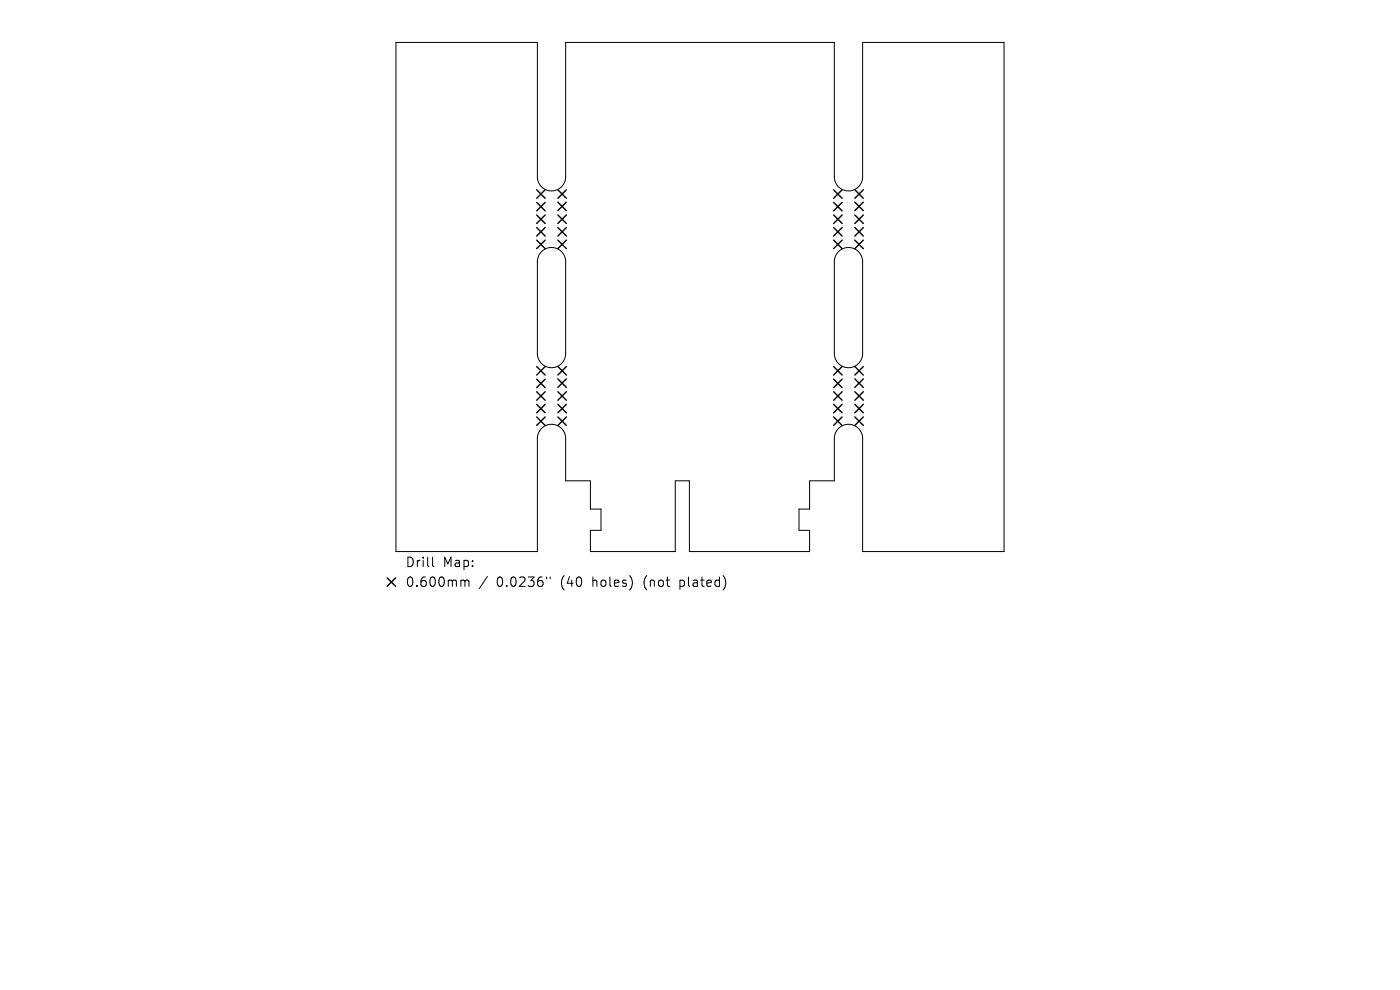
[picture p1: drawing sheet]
<svg xmlns="http://www.w3.org/2000/svg" width="297mm" height="210mm" viewBox="0 0 297 210" stroke-linecap="round" stroke-linejoin="round" font-family="sans-serif">
<defs><g id="words">
<g font-size="2.8">
<text x="85.9" y="120.6">Drill</text>
<text x="85.9" y="124.8">0.600mm</text>
<text x="93.9" y="120.6">Map:</text>
<text x="105.4" y="124.8">0.0236&quot;</text>
<text x="119.1" y="124.8">(40</text>
<text x="126" y="124.8">holes)</text>
<text x="137" y="124.8">(not</text>
<text x="144.8" y="124.8">plated)</text>
</g>
</g></defs>
<path d="M84 9h30v28.5a3 3 0 0 0 3 3 3 3 0 0 0 3-3v-28.5h57v28.5a3 3 0 0 0 3 3 3 3 0 0 0 3-3v-28.5h30v108h-30v-24a3 3 0 0 0-3-3 3 3 0 0 0-3 3v9h-5.2v6h-2.3v4.5h2.3v4.5h-25.5v-15h-3v15h-18v-4.5h2.2v-4.5h-2.2v-6h-5.3v-9a3 3 0 0 0-3-3 3 3 0 0 0-3 3v24h-30zM114.9 53.4a3 3 0 0 1 3.2-.7 3 3 0 0 1 1.9 2.8v19.5a3 3 0 0 1-3 3 3 3 0 0 1-3-3v-19.5a3 3 0 0 1 .9-2.1zM177.9 53.4a3 3 0 0 1 3.2-.7 3 3 0 0 1 1.9 2.8v19.5a3 3 0 0 1-3 3 3 3 0 0 1-3-3v-19.5a3 3 0 0 1 .9-2.1zM91.8 118.2v1.7l.3 .3M98.1 123.1h.2l.3 .2M98.6 123.3l.3-.2 .5 .1 .1 1.2M98.6 123.3v1.1M103.4 122.3l-1.7 2.6M116 122.4v.4M116.7 122.4v.4" fill="none" stroke="#000" stroke-width=".21"/>
<g fill="none" stroke="#000" stroke-width=".3">
<path d="M113.9 40.3l1.8 1.8M113.9 42.9l1.8 1.8M113.9 45.6l1.8 1.8M113.9 48.3l1.8 1.8M113.9 50.9l1.8 1.8M115.7 40.3l-1.8 1.8M115.7 42.9l-1.8 1.8M115.7 45.6l-1.8 1.8M115.7 48.3l-1.8 1.8M115.7 50.9l-1.8 1.8M118.3 42.9l1.8 1.8M118.4 40.3l1.8 1.8"/>
<path d="M118.4 45.6l1.8 1.8M118.4 48.3l1.8 1.8M118.4 50.9l1.8 1.8M120.1 42.9l-1.8 1.8M120.2 40.3l-1.8 1.8M120.2 45.6l-1.8 1.8M120.2 48.3l-1.8 1.8M120.2 50.9l-1.8 1.8M176.9 40.3l1.8 1.8M176.9 42.9l1.8 1.8M176.9 45.6l1.8 1.8M176.9 48.3l1.8 1.8"/>
<path d="M176.9 50.9l1.8 1.8M178.7 40.3l-1.8 1.8M178.7 42.9l-1.8 1.8M178.7 45.6l-1.8 1.8M178.7 48.3l-1.8 1.8M178.7 50.9l-1.8 1.8M181.3 42.9l1.8 1.8M181.4 40.3l1.8 1.8M181.4 45.6l1.8 1.8M181.4 48.3l1.8 1.8M181.4 50.9l1.8 1.8M183.1 42.9l-1.8 1.8"/>
<path d="M183.2 40.3l-1.8 1.8M183.2 45.6l-1.8 1.8M183.2 48.3l-1.8 1.8M183.2 50.9l-1.8 1.8M113.9 77.8l1.8 1.8M115.7 77.8l-1.8 1.8M118.4 77.8l1.8 1.8M120.2 77.8l-1.8 1.8M176.9 77.8l1.8 1.8M178.7 77.8l-1.8 1.8M181.4 77.8l1.8 1.8M183.2 77.8l-1.8 1.8"/>
<path d="M113.9 80.4l1.8 1.8M113.9 83.1l1.8 1.8M113.9 85.8l1.8 1.8M113.9 88.4l1.8 1.8M115.7 80.4l-1.8 1.8M115.7 83.1l-1.8 1.8M115.7 85.8l-1.8 1.8M115.7 88.4l-1.8 1.8M118.3 80.4l1.8 1.8M118.4 83.1l1.8 1.8M118.4 85.8l1.8 1.8M118.4 88.4l1.8 1.8"/>
<path d="M120.1 80.4l-1.8 1.8M120.2 83.1l-1.8 1.8M120.2 85.8l-1.8 1.8M120.2 88.4l-1.8 1.8M176.9 80.4l1.8 1.8M176.9 83.1l1.8 1.8M176.9 85.8l1.8 1.8M176.9 88.4l1.8 1.8M178.7 80.4l-1.8 1.8M178.7 83.1l-1.8 1.8M178.7 85.8l-1.8 1.8M178.7 88.4l-1.8 1.8"/>
<path d="M181.3 80.4l1.8 1.8M181.4 83.1l1.8 1.8M181.4 85.8l1.8 1.8M181.4 88.4l1.8 1.8M183.1 80.4l-1.8 1.8M183.2 83.1l-1.8 1.8M183.2 85.8l-1.8 1.8M183.2 88.4l-1.8 1.8M82.1 122.6l1.8 1.8M83.9 122.6l-1.8 1.8"/>
</g>
<use href="#words"/>
</svg>
